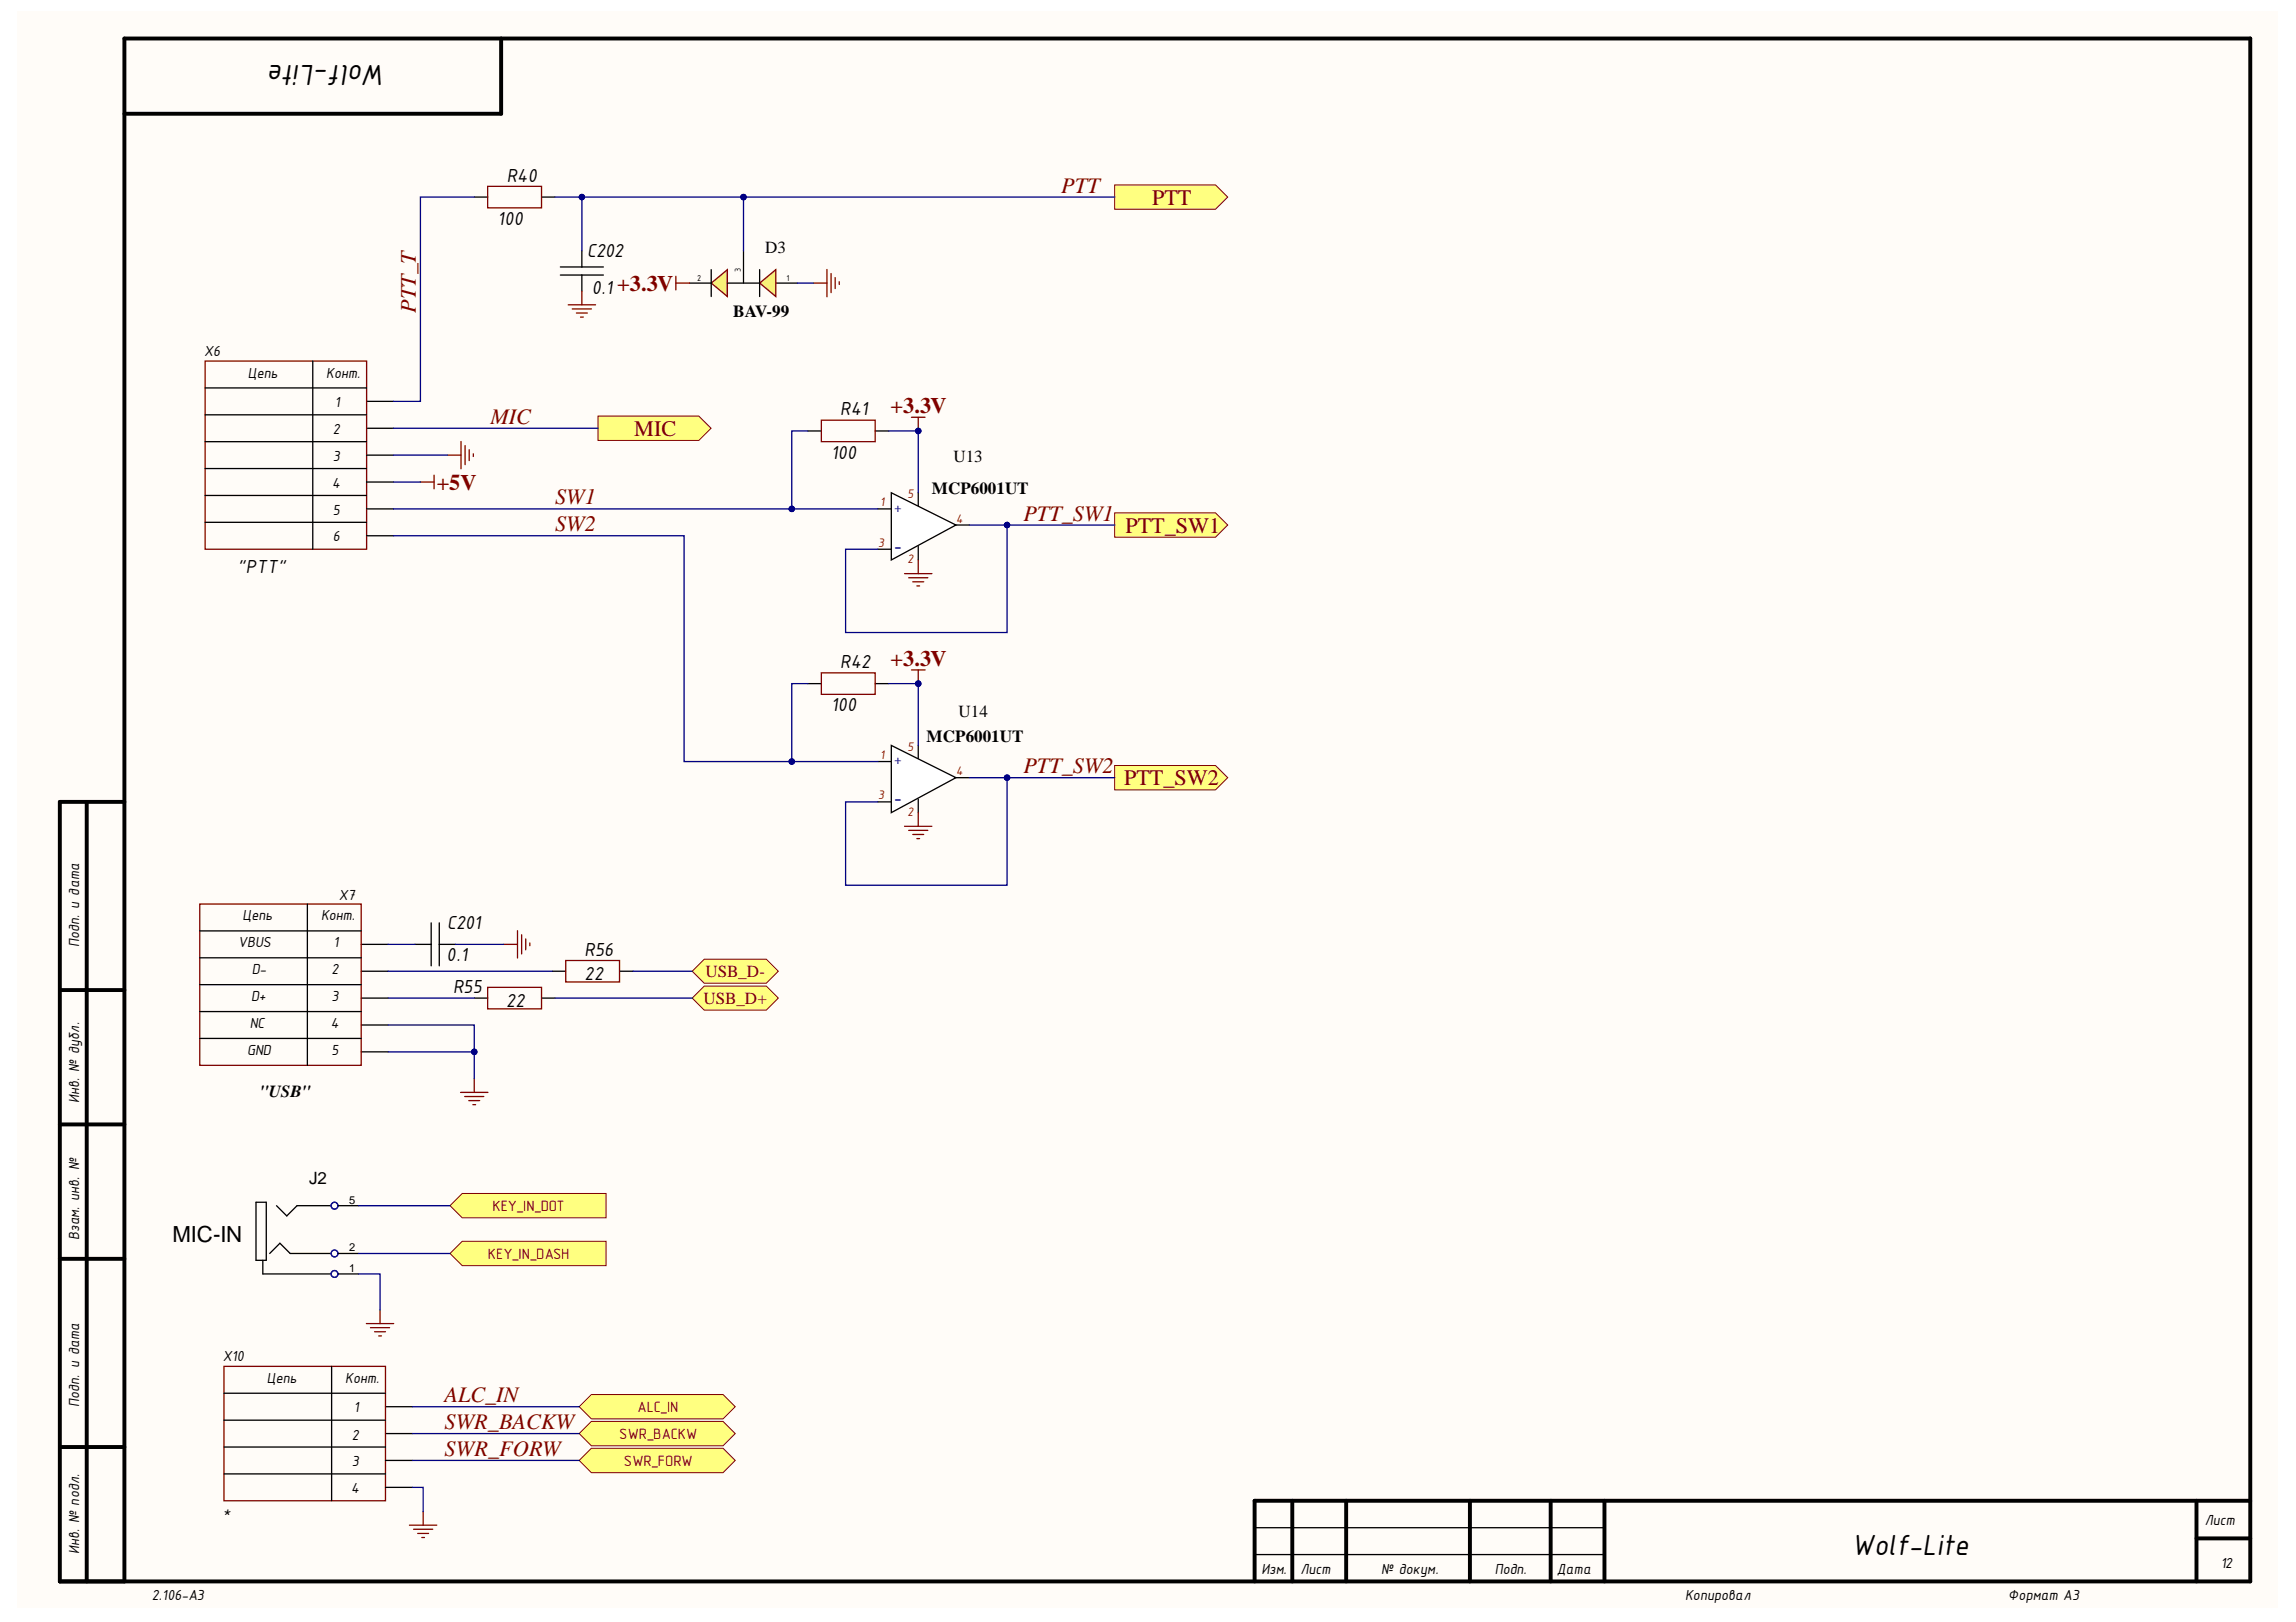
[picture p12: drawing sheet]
<svg xmlns="http://www.w3.org/2000/svg" width="297mm" height="210mm" viewBox="0 0 297 210" stroke-linecap="round" stroke-linejoin="round" font-family="sans-serif">
<defs><g id="words">
<g font-size="4.1">
<text x="49.9" y="8.4" transform="rotate(-180 49.9 8.4)">Wolf-Lite</text>
<text x="239.6" y="201.3">Wolf-Lite</text>
</g>
<g font-size="2.9" fill="#800000">
<text x="137.3" y="24.9">PTT</text>
<text x="149.1" y="26.5">PTT</text>
<text x="53.8" y="40.5" transform="rotate(-90 53.8 40.5)">PTT_T</text>
<text x="115.2" y="53.4">+3.3V</text>
<text x="63.4" y="54.9">MIC</text>
<text x="82.1" y="56.4">MIC</text>
<text x="56.5" y="63.4">+5V</text>
<text x="71.8" y="65.3">SW1</text>
<text x="71.8" y="68.7">SW2</text>
<text x="132.4" y="67.4">PTT_SW1</text>
<text x="145.6" y="69">PTT_SW1</text>
<text x="115.2" y="86.1">+3.3V</text>
<text x="132.4" y="100.1">PTT_SW2</text>
<text x="145.4" y="101.6">PTT_SW2</text>
<text x="57.5" y="181.5">ALC_IN</text>
<text x="57.5" y="184.9">SWR_BACKW</text>
<text x="57.5" y="188.4">SWR_FORW</text>
</g>
<g font-size="2.9" fill="#000080">
<text x="115.7" y="71.5">-</text>
<text x="115.7" y="104.2">-</text>
</g>
<text font-size="2.9" x="22.3" y="160.8">MIC-IN</text>
<g font-size="2.7">
<text x="65.6" y="23.5">R40</text>
<text x="64.4" y="29.1">100</text>
<text x="76" y="33.2">C202</text>
<text x="76.6" y="38">0.1 +3.3V</text>
<text x="108.7" y="53.8">R41</text>
<text x="107.5" y="59.3">100</text>
<text x="30.7" y="74.2">&quot;PTT&quot;</text>
<text x="108.7" y="86.5">R42</text>
<text x="107.5" y="92">100</text>
<text x="57.8" y="124.3">0.1</text>
<text x="57.9" y="120.2">C201</text>
<text x="75.6" y="123.7">R56</text>
<text x="58.6" y="128.5">R55</text>
<text x="65.5" y="130.3">22</text>
<text x="75.6" y="126.8">22</text>
</g>
<g font-size="2.2">
<text x="99" y="32.7">D3</text>
<text x="94.8" y="41.1">BAV-99</text>
<text x="123.3" y="59.8">U13</text>
<text x="120.6" y="64">MCP6001UT</text>
<text x="124" y="92.7">U14</text>
<text x="119.9" y="96">MCP6001UT</text>
<text x="33.6" y="141.9">&quot;USB&quot;</text>
<text x="40" y="153.2">J2</text>
</g>
<g font-size="2.2" fill="#800000">
<text x="91" y="129.9">USB_D+</text>
<text x="91.3" y="126.5">USB_D-</text>
</g>
<g font-size="2.1">
<text x="26.4" y="46.1">X6</text>
<text x="32.1" y="48.9">Цепь</text>
<text x="42.2" y="48.9">Конт.</text>
<text x="43.3" y="52.7">1</text>
<text x="43.1" y="56.1">2</text>
<text x="43.1" y="59.7">3</text>
<text x="43" y="63.1">4</text>
<text x="43.1" y="66.6">5</text>
<text x="43.1" y="70.1">6</text>
<text x="31.4" y="119.1">Цепь</text>
<text x="41.5" y="119.1">Конт.</text>
<text x="43.8" y="116.5">X7</text>
<text x="10.2" y="122.6" transform="rotate(-90 10.2 122.6)">Подп. и дата</text>
<text x="30.8" y="122.6">VBUS</text>
<text x="43.1" y="122.6">1</text>
<text x="32.5" y="129.5">D+</text>
<text x="32.6" y="126">D-</text>
<text x="42.9" y="126">2</text>
<text x="42.9" y="129.5">3</text>
<text x="32" y="136.5">GND</text>
<text x="32.3" y="133">NC</text>
<text x="42.8" y="133">4</text>
<text x="42.9" y="136.5">5</text>
<text x="10.2" y="142.8" transform="rotate(-90 10.2 142.8)">Инв. № дубл.</text>
<text x="10.2" y="160.4" transform="rotate(-90 10.2 160.4)">Взам. инв. №</text>
<text x="28.8" y="176.2">X10</text>
<text x="34.5" y="178.9">Цепь</text>
<text x="44.7" y="178.9">Конт.</text>
<text x="10.2" y="182.1" transform="rotate(-90 10.2 182.1)">Подп. и дата</text>
<text x="45.8" y="182.7">1</text>
<text x="45.5" y="186.3">2</text>
<text x="45.5" y="189.8">3</text>
<text x="28.8" y="196.4">*</text>
<text x="45.4" y="193.2">4</text>
<text x="285.3" y="197.4">Лист</text>
<text x="10.2" y="201.1" transform="rotate(-90 10.2 201.1)">Инв. № подл.</text>
<text x="163.2" y="203.6">Изм.</text>
<text x="168.3" y="203.6">Лист</text>
<text x="178.7" y="203.6">№ докум.</text>
<text x="193.4" y="203.6">Подп.</text>
<text x="201.4" y="203.6">Дата</text>
<text x="287.3" y="203">12</text>
<text x="19.6" y="207.1">2.106-A3</text>
<text x="218" y="207.1">Копировал</text>
<text x="259.8" y="207.1">Формат А3</text>
</g>
<g font-size="1.9" fill="#800000">
<text x="63.7" y="156.7">KEY_IN_DOT</text>
<text x="63.1" y="162.9">KEY_IN_DASH</text>
<text x="82.5" y="182.7">ALC_IN</text>
<text x="80.1" y="186.2">SWR_BACKW</text>
<text x="80.7" y="189.7">SWR_FORW</text>
</g>
<g font-size="1.6" fill="#980000">
<text x="113.9" y="65.5">1</text>
<text x="117.4" y="64.5">5</text>
<text x="113.6" y="70.7">3</text>
<text x="123.7" y="67.6">4</text>
<text x="117.4" y="72.9">2</text>
<text x="113.9" y="98.2">1</text>
<text x="117.4" y="97.2">5</text>
<text x="123.7" y="100.3">4</text>
<text x="113.6" y="103.5">3</text>
<text x="117.4" y="105.6">2</text>
</g>
<g font-size="1.6" fill="#000080">
<text x="115.7" y="66.3">+</text>
<text x="115.7" y="98.9">+</text>
</g>
<g font-size="1.4">
<text x="45.2" y="155.8">5</text>
<text x="45.2" y="162">2</text>
<text x="45.2" y="164.6">1</text>
</g>
<g font-size="1.2">
<text x="95.8" y="35.2" transform="rotate(-90 95.8 35.2)">3</text>
<text x="90.2" y="36.3">2</text>
<text x="101.8" y="36.3">1</text>
</g>
</g></defs>
<g fill="#fffcf8">
<path d="M2.2 1.5h292.4v206.6h-292.4z" fill-rule="evenodd"/>
<path d="M2.2 1.5h292.4v206.6h-292.4z" fill-rule="evenodd"/>
</g>
<g fill="none" stroke="#000" stroke-width=".51">
<path d="M64.8 5v9.7h-48.7M7.7 103.8v100.9h283.4v-199.7h-275v199.7M7.7 103.8h8.4M11.2 103.8v100.9M7.7 128.1h8.4M7.7 145.5h8.4M7.7 162.9h8.4M7.7 187.3h8.4M167.2 194.2v10.5M174.2 194.2v10.5M190.2 194.2v10.5M200.6 194.2v10.5"/>
<path d="M207.6 194.2v10.5M284.2 194.2v10.5M284.2 199.1h6.9M291.1 194.2h-128.8v10.5"/>
</g>
<g fill="none" stroke="#000" stroke-width=".17">
<path d="M39.8 117v20.9M55.8 119.4v5.6M56.8 119.4v5.6M25.8 120.5h20.9M25.8 123.9h20.9M25.8 127.4h20.9M25.8 130.9h20.9M25.8 134.4h20.9M46.7 122.2h3.5M46.7 125.7h3.5M46.7 129.2h3.5M46.7 132.6h3.5"/>
<path d="M46.7 136.1h3.5M53.7 122.2h2.1M56.8 122.2h2.1M162.3 197.7h45.3M162.3 201.2h45.3"/>
</g>
<path d="M25.8 117h20.9v20.9h-20.9zM61.4 139.6v1.8M65.2 122.2h1.7M66.9 120.4v3.6M67.5 121v2.4M68 121.5v1.4M68.5 122v.4M59.6 141.4h3.5M60.1 141.9h2.5M60.6 142.4h1.5M61.2 143h.3" fill="none" stroke="#800000" stroke-width=".17"/>
<path d="M89.6 125.7l1.5-1.6h8l1.6 1.6-1.6 1.5h-8z" fill-rule="evenodd" fill="#ffff80"/>
<path d="M89.6 125.7l1.5-1.6h8l1.6 1.6-1.6 1.5h-8z" fill="none" stroke="#800000" stroke-width=".13"/>
<path d="M89.6 129.2l1.5-1.6h8l1.6 1.6-1.6 1.5h-8z" fill-rule="evenodd" fill="#ffff80"/>
<path d="M89.6 129.2l1.5-1.6h8l1.6 1.6-1.6 1.5h-8z" fill="none" stroke="#800000" stroke-width=".13"/>
<g fill="none" stroke="#000" stroke-width=".17">
<path d="M61.4 25.5h1.7M70.1 25.5h1.7M72.5 35.6h5.6M72.5 34.5h5.6M75.3 32.5v2M75.3 35.6v2.1M89.2 36.6h2.8M26.5 50.2h20.9M26.5 53.7h20.9M26.5 57.2h20.9M40.5 46.7v24.4M47.4 51.9h3.5"/>
<path d="M47.4 55.4h3.5M47.4 58.9h3.5M26.5 60.6h20.9M26.5 64.1h20.9M26.5 67.6h20.9M47.4 62.4h3.5M47.4 65.9h3.5M47.4 69.3h3.5"/>
</g>
<path d="M63.1 24.1h7v2.8h-7zM73.5 39.4h3.5M74 40h2.5M75.3 37.7v1.7M26.5 46.7h20.9v24.4h-20.9zM74.6 40.5h1.4M75.1 41h.4" fill="none" stroke="#800000" stroke-width=".17"/>
<path d="M92 36.6l2.1-1.7v3.5z" fill="#ffd966"/>
<path d="M92 36.6l2.1-1.7v3.5z" fill="none" stroke="#980000" stroke-width=".17"/>
<path d="M92 34.9v3.5M94.1 36.6h4.2M96.2 32.5v4.1M100.4 36.6h2.8" fill="none" stroke="#000" stroke-width=".17"/>
<path d="M98.3 36.6l2.1-1.7v3.5z" fill="#ffd966"/>
<path d="M98.3 36.6l2.1-1.7v3.5z" fill="none" stroke="#980000" stroke-width=".17"/>
<path d="M98.3 34.9v3.5" fill="none" stroke="#000" stroke-width=".17"/>
<path d="M87.4 36.6h1.8M87.4 35.8v1.7M105.2 36.6h1.8M107 34.9v3.5M107.5 35.4v2.5M108 35.9v1.4M108.6 36.5v.3" fill="none" stroke="#800000" stroke-width=".17"/>
<path d="M77.4 53.8h13l1.6 1.6-1.6 1.6h-13z" fill-rule="evenodd" fill="#ffff80"/>
<path d="M77.4 53.8h13l1.6 1.6-1.6 1.6h-13z" fill="none" stroke="#800000" stroke-width=".13"/>
<path d="M57.9 58.9h1.7M59.6 57.1v3.6M60.2 57.7v2.4M60.7 58.2v1.4M61.2 58.7v.4M54.4 62.4h1.8M56.2 61.5v1.8" fill="none" stroke="#800000" stroke-width=".17"/>
<path d="M113.6 65.9h1.7M113.6 71.1h1.7M118.8 63.8v1.7M123.7 67.9h1.7" fill="none" stroke="#000" stroke-width=".17"/>
<path d="M115.3 63.8l8.4 4.1-8.4 4.6z" fill="#fff"/>
<path d="M104.5 55.8h1.8M113.2 55.8h1.8M115.3 63.8l8.4 4.1-8.4 4.6zM118.8 70.7v1.8" fill="none" stroke="#000" stroke-width=".17"/>
<path d="M106.3 54.4h6.9v2.8h-6.9zM117.9 54h1.8M118.8 54v1.8" fill="none" stroke="#800000" stroke-width=".17"/>
<circle cx="118.8" cy="55.8" r=".35" fill="#000080"/>
<circle cx="118.8" cy="55.8" r=".35" fill="none" stroke="#000080" stroke-width=".13"/>
<path d="M117 74.2h3.6M117.6 74.8h2.4M118.1 75.3h1.4M118.6 75.8h.4M118.8 72.5v1.7" fill="none" stroke="#800000" stroke-width=".17"/>
<path d="M113.6 98.6h1.7M118.8 96.5v1.7M113.6 103.8h1.7M123.7 100.6h1.7" fill="none" stroke="#000" stroke-width=".17"/>
<path d="M115.3 96.5l8.4 4.1-8.4 4.6z" fill="#fff"/>
<path d="M104.5 88.5h1.8M113.2 88.5h1.8M115.3 96.5l8.4 4.1-8.4 4.6zM118.8 103.4v1.8" fill="none" stroke="#000" stroke-width=".17"/>
<path d="M106.3 87.1h6.9v2.8h-6.9zM117.9 86.7h1.8M118.8 86.7v1.8" fill="none" stroke="#800000" stroke-width=".17"/>
<circle cx="118.8" cy="88.5" r=".35" fill="#000080"/>
<circle cx="118.8" cy="88.5" r=".35" fill="none" stroke="#000080" stroke-width=".13"/>
<path d="M117 106.9h3.6M117.6 107.5h2.4M118.1 108h1.4M118.6 108.5h.4M118.8 105.2v1.7" fill="none" stroke="#800000" stroke-width=".17"/>
<path d="M144.2 23.9h13.1l1.5 1.6-1.5 1.6h-13.1z" fill-rule="evenodd" fill="#ffff80"/>
<path d="M144.2 23.9h13.1l1.5 1.6-1.5 1.6h-13.1z" fill="none" stroke="#800000" stroke-width=".13"/>
<path d="M144.2 66.4h13.1l1.5 1.5-1.5 1.6h-13.1z" fill-rule="evenodd" fill="#ffff80"/>
<path d="M144.2 66.4h13.1l1.5 1.5-1.5 1.6h-13.1z" fill="none" stroke="#800000" stroke-width=".13"/>
<path d="M144.2 99.1h13.1l1.5 1.5-1.5 1.6h-13.1z" fill-rule="evenodd" fill="#ffff80"/>
<path d="M144.2 99.1h13.1l1.5 1.5-1.5 1.6h-13.1z" fill="none" stroke="#800000" stroke-width=".13"/>
<path d="M33.1 155.6h1.3v7.5h-1.3zM35.8 156l1.3 1.4 1.3-1.4h4.4M43.7 156h2.7M34 163.1v1.8h8.8M34.9 162.2l1.3-1.3 1.3 1.3h5.3M43.7 164.9h2.7M43.7 162.2h2.7" fill="none" stroke="#000" stroke-width=".17"/>
<g fill="none" stroke="#00f" stroke-width=".17">
<circle cx="43.3" cy="156" r=".44"/>
<circle cx="43.3" cy="162.2" r=".44"/>
<circle cx="43.3" cy="164.9" r=".44"/>
</g>
<path d="M47.4 171.3h3.5M47.9 171.8h2.5M48.5 172.3h1.4M49 172.9h.4M49.2 169.5v1.8" fill="none" stroke="#800000" stroke-width=".17"/>
<path d="M58.2 156l1.6-1.6h18.6v3.2h-18.6z" fill-rule="evenodd" fill="#ffff80"/>
<path d="M58.2 156l1.6-1.6h18.6v3.2h-18.6z" fill="none" stroke="#800000" stroke-width=".13"/>
<path d="M58.2 162.2l1.6-1.6h18.6v3.2h-18.6z" fill-rule="evenodd" fill="#ffff80"/>
<path d="M58.2 162.2l1.6-1.6h18.6v3.2h-18.6z" fill="none" stroke="#800000" stroke-width=".13"/>
<path d="M42.9 176.8v17.4M29 180.3h20.9M29 183.8h20.9M29 187.3h20.9M29 190.7h20.9M49.9 182h3.4M49.9 185.5h3.4M49.9 189h3.4M49.9 192.5h3.4" fill="none" stroke="#000" stroke-width=".17"/>
<path d="M29 176.8h20.9v17.4h-20.9z" fill="none" stroke="#800000" stroke-width=".17"/>
<path d="M74.9 189l1.6-1.6h17l1.6 1.6-1.6 1.6h-17z" fill-rule="evenodd" fill="#ffff80"/>
<path d="M74.9 189l1.6-1.6h17l1.6 1.6-1.6 1.6h-17z" fill="none" stroke="#800000" stroke-width=".13"/>
<path d="M74.9 182l1.6-1.5h17l1.6 1.5-1.6 1.6h-17z" fill-rule="evenodd" fill="#ffff80"/>
<path d="M74.9 182l1.6-1.5h17l1.6 1.5-1.6 1.6h-17z" fill="none" stroke="#800000" stroke-width=".13"/>
<path d="M74.9 185.5l1.6-1.6h17l1.6 1.6-1.6 1.6h-17z" fill-rule="evenodd" fill="#ffff80"/>
<path d="M74.9 185.5l1.6-1.6h17l1.6 1.6-1.6 1.6h-17z" fill="none" stroke="#800000" stroke-width=".13"/>
<path d="M63.1 127.8h7v2.8h-7zM73.2 124.3h7v2.8h-7zM53 197.4h3.5M53.5 197.9h2.5M54 198.4h1.4M54.6 199h.3M54.7 195.6v1.8" fill="none" stroke="#800000" stroke-width=".17"/>
<path d="M61.4 129.2h1.7M70.1 129.2h1.7M71.4 125.7h1.8M80.2 125.7h1.7" fill="none" stroke="#000" stroke-width=".17"/>
<path d="M130.3 67.9h13.9" fill="none" stroke="#000080" stroke-width=".17"/>
<circle cx="130.3" cy="67.9" r=".35" fill="#000080"/>
<circle cx="130.3" cy="67.9" r=".35" fill="none" stroke="#000080" stroke-width=".13"/>
<path d="M50.2 136.1h11.2" fill="none" stroke="#000080" stroke-width=".17"/>
<circle cx="61.4" cy="136.1" r=".35" fill="#000080"/>
<circle cx="61.4" cy="136.1" r=".35" fill="none" stroke="#000080" stroke-width=".13"/>
<path d="M50.2 132.6h11.2v7" fill="none" stroke="#000080" stroke-width=".17"/>
<circle cx="61.4" cy="136.1" r=".35" fill="#000080"/>
<circle cx="61.4" cy="136.1" r=".35" fill="none" stroke="#000080" stroke-width=".13"/>
<path d="M50.9 69.3h37.6v29.3h25.1M50.2 122.2h3.5" fill="none" stroke="#000080" stroke-width=".17"/>
<circle cx="102.4" cy="98.6" r=".35" fill="#000080"/>
<circle cx="102.4" cy="98.6" r=".35" fill="none" stroke="#000080" stroke-width=".13"/>
<path d="M50.9 65.9h62.7" fill="none" stroke="#000080" stroke-width=".17"/>
<circle cx="102.4" cy="65.9" r=".35" fill="#000080"/>
<circle cx="102.4" cy="65.9" r=".35" fill="none" stroke="#000080" stroke-width=".13"/>
<path d="M61.4 25.5h-7v26.4h-3.5M71.8 25.5h3.5v7M50.9 58.9h7M50.9 55.4h26.5M50.9 62.4h3.5M58.9 122.2h6.3" fill="none" stroke="#000080" stroke-width=".17"/>
<circle cx="75.3" cy="25.5" r=".35" fill="#000080"/>
<circle cx="75.3" cy="25.5" r=".35" fill="none" stroke="#000080" stroke-width=".13"/>
<path d="M75.3 25.5h20.9v7" fill="none" stroke="#000080" stroke-width=".17"/>
<circle cx="75.3" cy="25.5" r=".35" fill="#000080"/>
<circle cx="75.3" cy="25.5" r=".35" fill="none" stroke="#000080" stroke-width=".13"/>
<circle cx="96.2" cy="25.5" r=".35" fill="#000080"/>
<circle cx="96.2" cy="25.5" r=".35" fill="none" stroke="#000080" stroke-width=".13"/>
<path d="M96.2 25.5h48" fill="none" stroke="#000080" stroke-width=".17"/>
<circle cx="96.2" cy="25.5" r=".35" fill="#000080"/>
<circle cx="96.2" cy="25.5" r=".35" fill="none" stroke="#000080" stroke-width=".13"/>
<path d="M104.5 88.5h-2.1v10.1" fill="none" stroke="#000080" stroke-width=".17"/>
<circle cx="102.4" cy="98.6" r=".35" fill="#000080"/>
<circle cx="102.4" cy="98.6" r=".35" fill="none" stroke="#000080" stroke-width=".13"/>
<path d="M104.5 55.8h-2.1v10.1" fill="none" stroke="#000080" stroke-width=".17"/>
<circle cx="102.4" cy="65.9" r=".35" fill="#000080"/>
<circle cx="102.4" cy="65.9" r=".35" fill="none" stroke="#000080" stroke-width=".13"/>
<path d="M103.2 36.6h2M125.4 100.6h4.9v14h-20.9v-10.8h4.2" fill="none" stroke="#000080" stroke-width=".17"/>
<circle cx="130.3" cy="100.6" r=".35" fill="#000080"/>
<circle cx="130.3" cy="100.6" r=".35" fill="none" stroke="#000080" stroke-width=".13"/>
<path d="M125.4 67.9h4.9v14h-20.9v-10.8h4.2" fill="none" stroke="#000080" stroke-width=".17"/>
<circle cx="130.3" cy="67.9" r=".35" fill="#000080"/>
<circle cx="130.3" cy="67.9" r=".35" fill="none" stroke="#000080" stroke-width=".13"/>
<path d="M115 88.5h3.8v8" fill="none" stroke="#000080" stroke-width=".17"/>
<circle cx="118.8" cy="88.5" r=".35" fill="#000080"/>
<circle cx="118.8" cy="88.5" r=".35" fill="none" stroke="#000080" stroke-width=".13"/>
<path d="M115 55.8h3.8v8" fill="none" stroke="#000080" stroke-width=".17"/>
<circle cx="118.8" cy="55.8" r=".35" fill="#000080"/>
<circle cx="118.8" cy="55.8" r=".35" fill="none" stroke="#000080" stroke-width=".13"/>
<path d="M130.3 100.6h13.9" fill="none" stroke="#000080" stroke-width=".17"/>
<circle cx="130.3" cy="100.6" r=".35" fill="#000080"/>
<circle cx="130.3" cy="100.6" r=".35" fill="none" stroke="#000080" stroke-width=".13"/>
<path d="M50.2 125.7h21.2M50.2 129.2h11.2M71.8 129.2h17.8M81.9 125.7h7.7M46.4 156h11.8M46.4 164.9h2.8v4.6M46.4 162.2h11.8M53.3 192.5h1.4v3.1M53.3 189h21.6M53.3 182h21.6M53.3 185.5h21.6" fill="none" stroke="#000080" stroke-width=".17"/>
<use href="#words"/>
</svg>
